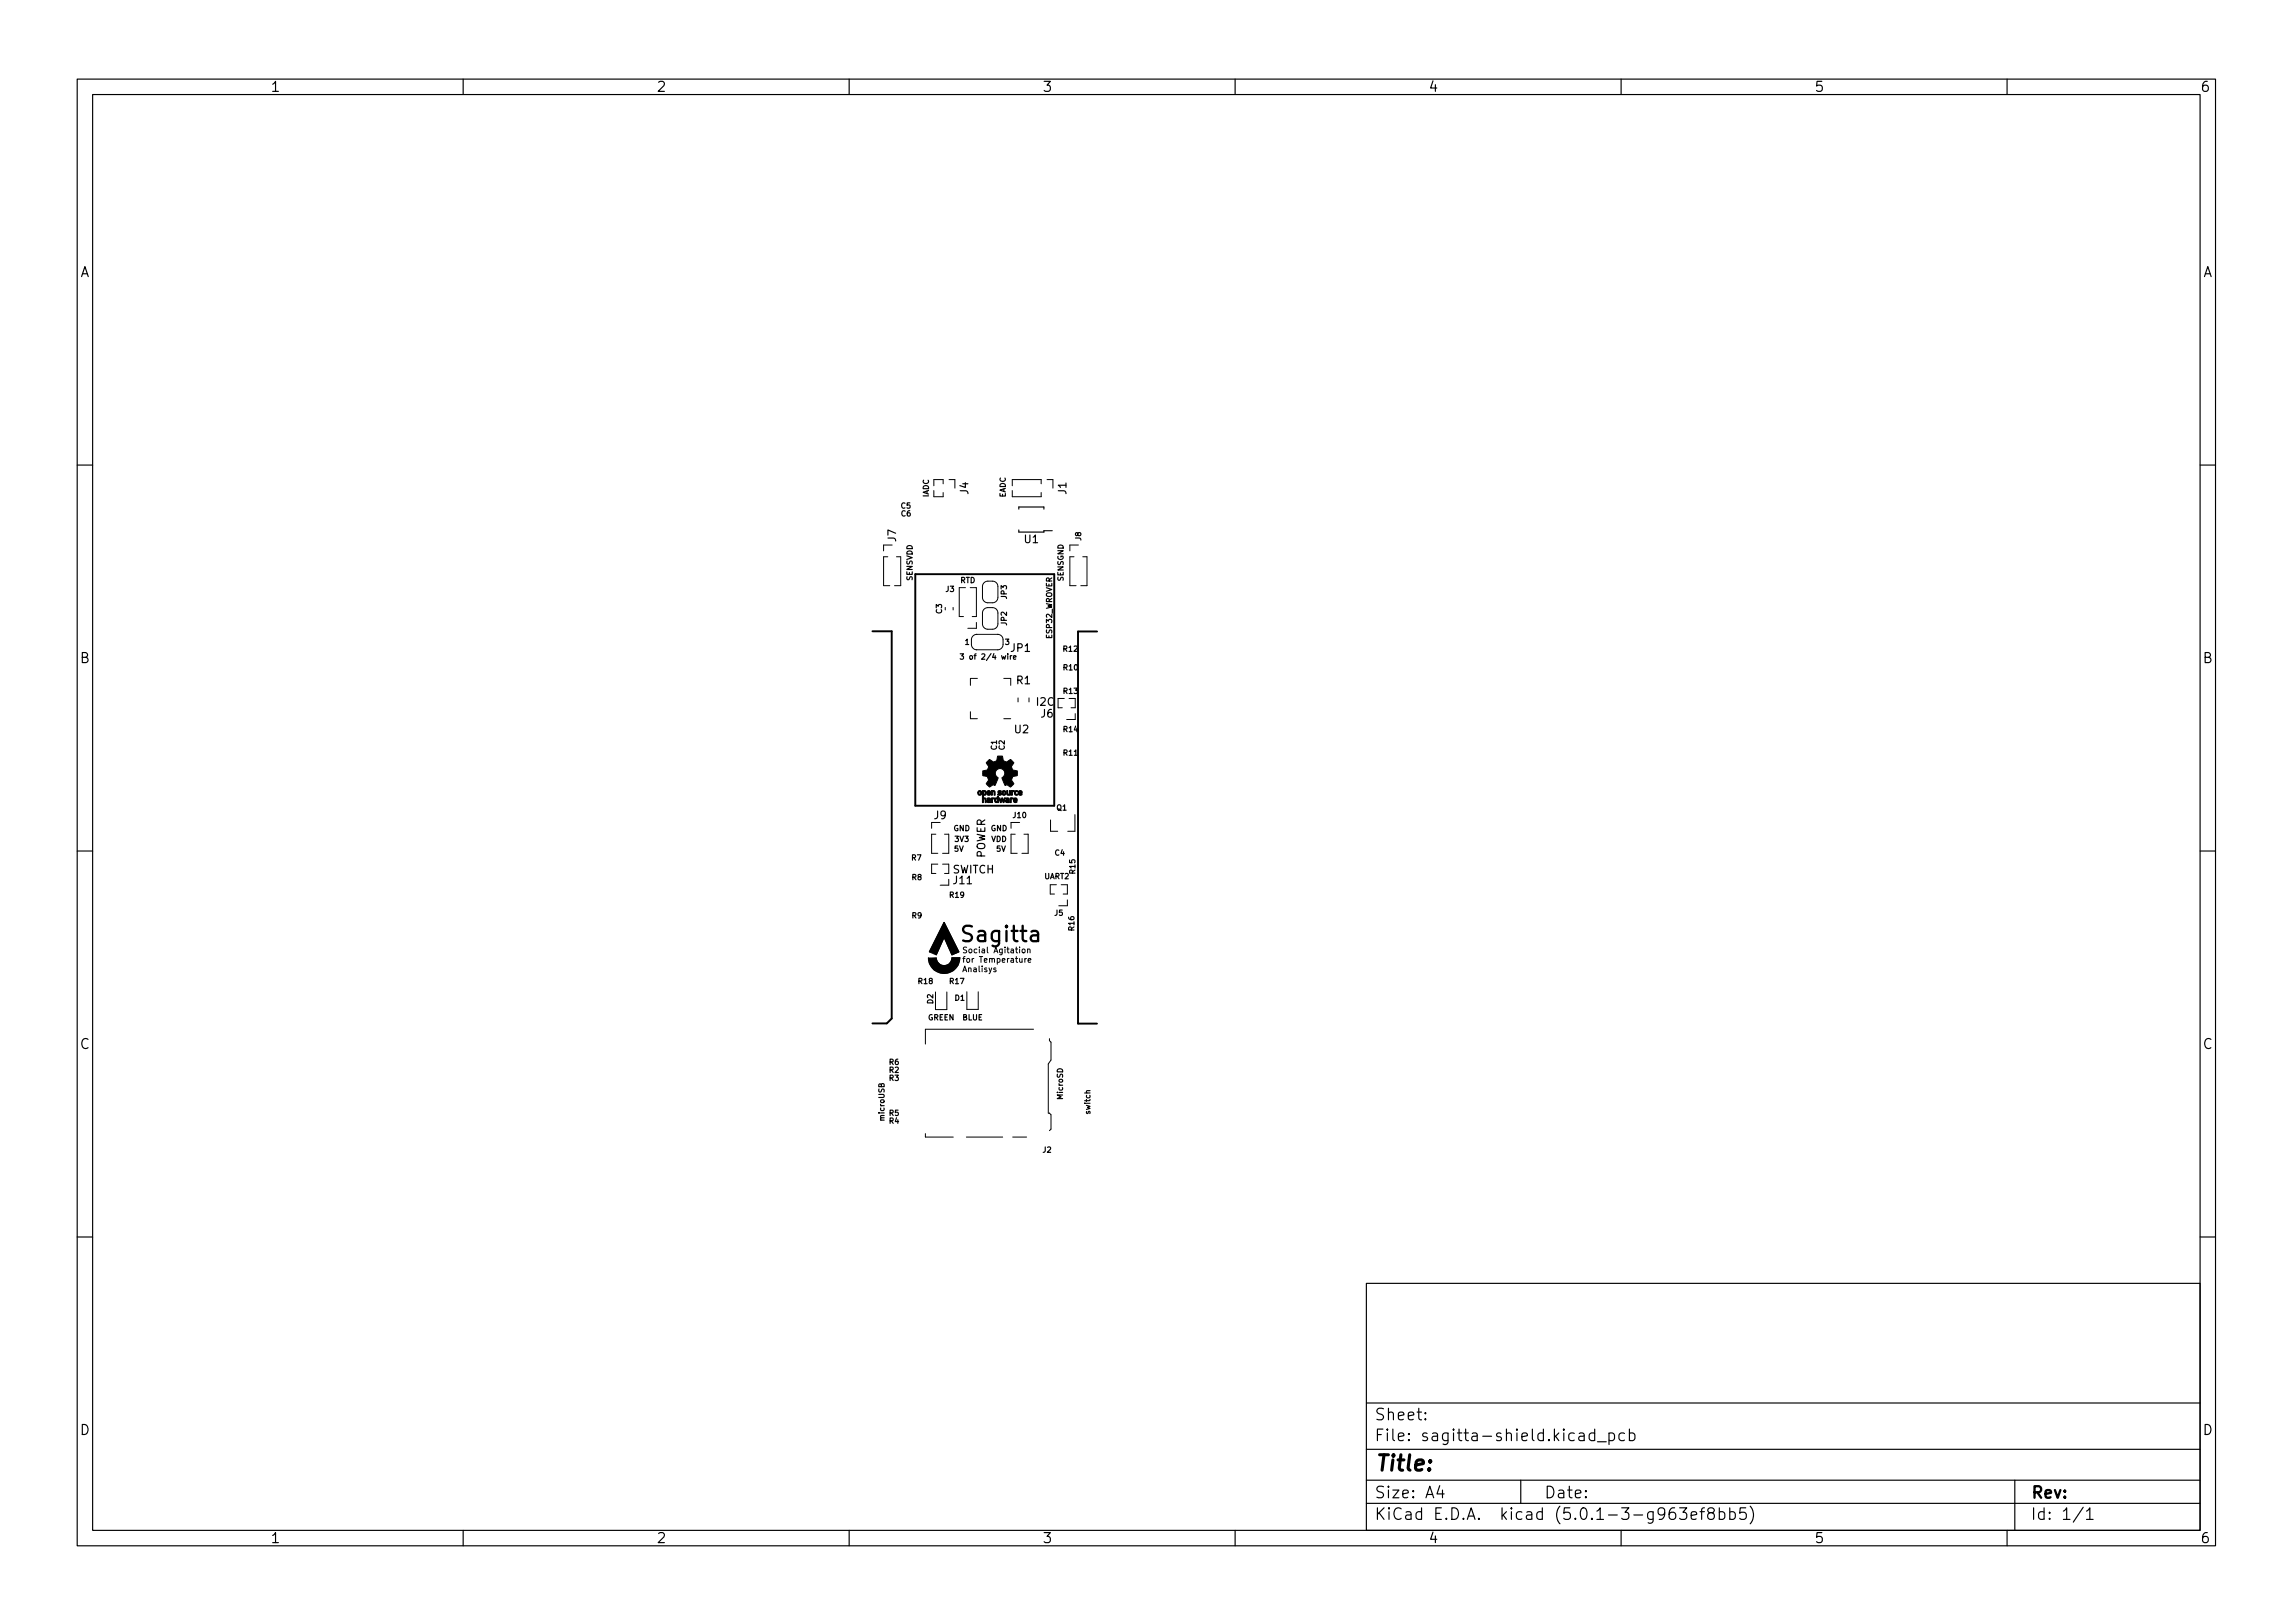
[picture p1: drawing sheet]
<svg xmlns="http://www.w3.org/2000/svg" width="297mm" height="210mm" viewBox="0 0 297 210" stroke-linecap="round" stroke-linejoin="round" font-family="sans-serif">
<defs><g id="words">
<g font-size="2.8">
<text x="125" y="122">Sagitta</text>
<text x="178" y="190.6">Title:</text>
</g>
<g font-size="2.1">
<text x="178" y="184">Sheet:</text>
<text x="178" y="186.7">File: sagitta-shield.kicad_pcb</text>
<text x="178" y="196.9">KiCad E.D.A. kicad (5.0.1-3-g963ef8bb5)</text>
<text x="178" y="194.1">Size: A4</text>
<text x="200" y="194.1">Date:</text>
<text x="263" y="194.1">Rev:</text>
<text x="263" y="196.9">Id: 1/1</text>
</g>
<g font-size="1.8">
<text x="35" y="11.9">1</text>
<text x="85" y="11.9">2</text>
<text x="135" y="11.9">3</text>
<text x="185" y="11.9">4</text>
<text x="235" y="11.9">5</text>
<text x="285" y="11.9">6</text>
<text x="10.3" y="35.9">A</text>
<text x="285.3" y="35.9">A</text>
<text x="10.3" y="85.9">B</text>
<text x="285.3" y="85.9">B</text>
<text x="10.3" y="135.9">C</text>
<text x="285.3" y="135.9">C</text>
<text x="10.3" y="185.9">D</text>
<text x="285.3" y="185.9">D</text>
<text x="35" y="199.9">1</text>
<text x="85" y="199.9">2</text>
<text x="135" y="199.9">3</text>
<text x="185" y="199.9">4</text>
<text x="235" y="199.9">5</text>
<text x="285" y="199.9">6</text>
</g>
<g font-size="1.4">
<text x="125.4" y="64" transform="rotate(-90 125.4 64)">J4</text>
<text x="138.1" y="64" transform="rotate(-90 138.1 64)">J1</text>
<text x="116.1" y="70.1" transform="rotate(-90 116.1 70.1)">J7</text>
<text x="132.7" y="70.4">U1</text>
<text x="131" y="84.4">JP1</text>
<text x="131.7" y="88.6">R1</text>
<text x="131.4" y="95">U2</text>
<text x="134.3" y="91.4">I2C</text>
<text x="134.9" y="93">J6</text>
<text x="121" y="106.1">J9</text>
<text x="123.4" y="113.1">SWITCH</text>
<text x="127.6" y="111.2" transform="rotate(-90 127.6 111.2)">POWER</text>
<text x="123.6" y="114.5">J11</text>
</g>
<g font-size="1">
<text x="116.7" y="65.9">C5</text>
<text x="120.3" y="64.4" transform="rotate(-90 120.3 64.4)">IADC</text>
<text x="130.3" y="64.5" transform="rotate(-90 130.3 64.5)">EADC</text>
<text x="116.7" y="66.9">C6</text>
<text x="140.1" y="70" transform="rotate(-90 140.1 70)">J8</text>
<text x="118.2" y="75.2" transform="rotate(-90 118.2 75.2)">SENSVDD</text>
<text x="122.5" y="76.7">J3</text>
<text x="124.4" y="75.5">RTD</text>
<text x="130.4" y="77.6" transform="rotate(-90 130.4 77.6)">JP3</text>
<text x="137.8" y="75.3" transform="rotate(-90 137.8 75.3)">SENSGND</text>
<text x="122" y="79.5" transform="rotate(-90 122 79.5)">C3</text>
<text x="125" y="83.5">1</text>
<text x="130.2" y="83.5">3</text>
<text x="130.4" y="81" transform="rotate(-90 130.4 81)">JP2</text>
<text x="136.3" y="82.7" transform="rotate(-90 136.3 82.7)">ESP32_WROVER</text>
<text x="125.2" y="85.4">3 of 2/4 wire</text>
<text x="137.8" y="84.4">R12</text>
<text x="137.8" y="86.8">R10</text>
<text x="137.8" y="89.9">R13</text>
<text x="137.8" y="94.8">R14</text>
<text x="129.1" y="97.1" transform="rotate(-90 129.1 97.1)">C1</text>
<text x="130.1" y="97.1" transform="rotate(-90 130.1 97.1)">C2</text>
<text x="137.8" y="97.9">R11</text>
<text x="123.5" y="107.7">GND</text>
<text x="128.3" y="107.7">GND</text>
<text x="131.3" y="106">J10</text>
<text x="136.9" y="105">Q1</text>
<text x="118.1" y="111.5">R7</text>
<text x="123.6" y="110.3">5V</text>
<text x="123.7" y="109.1">3V3</text>
<text x="128.4" y="109.1">VDD</text>
<text x="129.1" y="110.3">5V</text>
<text x="135.3" y="113.9">UART2</text>
<text x="136.7" y="110.8">C4</text>
<text x="139.3" y="113.2" transform="rotate(-90 139.3 113.2)">R15</text>
<text x="118.1" y="114">R8</text>
<text x="118.1" y="119">R9</text>
<text x="123.1" y="116.3">R19</text>
<text x="136.6" y="118.6">J5</text>
<text x="124.6" y="123.5">Social Agitation</text>
<text x="124.6" y="124.7">for Temperature</text>
<text x="124.6" y="125.9">Analisys</text>
<text x="139.2" y="120.5" transform="rotate(-90 139.2 120.5)">R16</text>
<text x="119" y="127.5">R18</text>
<text x="120.9" y="130" transform="rotate(-90 120.9 130)">D2</text>
<text x="123.1" y="127.5">R17</text>
<text x="123.7" y="129.6">D1</text>
<text x="115.2" y="137.9">R6</text>
<text x="120.2" y="132.2">GREEN</text>
<text x="124.7" y="132.2">BLUE</text>
<text x="115.2" y="139">R2</text>
<text x="115.2" y="140">R3</text>
<text x="137.7" y="142.4" transform="rotate(-90 137.7 142.4)">MicroSD</text>
<text x="114.6" y="145.1" transform="rotate(-90 114.6 145.1)">microUSB</text>
<text x="115.2" y="145.6">R4</text>
<text x="115.2" y="144.5">R5</text>
<text x="135.1" y="149.3">J2</text>
<text x="141.2" y="144.3" transform="rotate(-90 141.2 144.3)">switch</text>
</g>
</g></defs>
<g fill="none" stroke="#000" stroke-width=".15">
<path d="M10 10.2h277v190.1h-277zM12 12.2h273v186.1h-273zM60 10.2v2M110 10.2v2M160 10.2v2M210 10.2v2M260 10.2v2M10 60.2h2M132 66v-.3h3.2v.3M132 68.7v.2h3.2v-.1h1.1M285 60.2h2M124.4 84.7h.4l-.2 .3h.2v.3l-.1 .1-.3-.1"/>
<path d="M131.3 85.2l.3-.1v-.1l-.2-.1-.1 .1v.4h.3M10 110.2h2M285 110.2h2M120.3 124.1a2.03 2.03 0 0 0 2 2 2.03 2.03 0 0 0 2-2h-1a1.02 1.02 0 0 1-1 1 1.02 1.02 0 0 1-1-1M120.4 123.3l1.9-3.8 1.9 3.8-.9 .4-1-2.3-1 2.3M10 160.2h2M177 166.3h108v32h-108zM285 160.2h2M60 198.3v2M110 198.3v2M160 198.3v2M177 194.8h108"/>
<path d="M177 191.8h108M177 187.8h108M177 181.8h108M184.6 183.8l.1 .1h-.1v-.1v.1M184.6 183l.1 .1h-.1v-.1v.1M186.5 192.5l-.4 1h1M186.9 193v1M197 191.8v3M206.6 185.7l-.5-.1-.2 .3v.4l.1 .3h.1h.5M206.6 185.1v1.5M206.9 186.8h1.2M208.4 185.7l.5-.1 .2 .3v.4l-.1 .3h-.1h-.5"/>
<path d="M208.4 185.6v1.5M210 198.3v2M210.4 185.7l-.4-.1-.3 .3v.4l.2 .3h.1h.4M211.1 185.7l.4-.1 .3 .3v.4l-.2 .3h-.1h-.4M211.1 185.1v1.5M217.6 195.3h.9l-.5 .6a.41 .41 0 0 1 .5 .3v.3l-.1 .3h-.6l-.2-.1M219.1 196.3l.7-.1-.1-.3-.4-.1-.2 .2v.8h.2h.4M220.2 195.8h.6M220.8 195.3l-.3 .1-.1 .1v1.3M221.5 196l-.1-.1a.31 .31 0 0 1-.2-.3 .31 .31 0 0 1 .3-.3h.3l.3 .3-.2 .3-.4 .1-.3 .3 .1 .4 .2 .1h.3l.3-.3v-.2l-.3-.3M222.7 195.9l.4-.1 .3 .3v.4l-.1 .3h-.2h-.4M222.7 195.3v1.5"/>
<path d="M224.1 195.9l.4-.1 .3 .3v.4l-.2 .3h-.1h-.4M224.1 195.3v1.5M226.1 195.3h-.7v.7l.2-.1 .5 .1 .1 .2-.1 .5-.2 .1h-.3l-.2-.1M226.7 195.1a1.72 1.72 0 0 1 0 2.3M260 198.3v2M261 191.8v6.5M269.9 195.3l-1.3 1.9M270.3 195.8l.4-.5v1.5M270.3 196.8h.8"/>
</g>
<path d="M120.3 124.1h.9l.2 .5 .4 .4 .5 .1 .6-.1 .3-.5 .1-.4h1a2.01 2.01 0 0 1-2 2 2.01 2.01 0 0 1-2-2zM122.3 119.5l1.9 3.8-.9 .4-1-2.3-1 2.3-.9-.4z" fill="#000" stroke="#000" stroke-width=".15"/>
<g fill="none" stroke="#000" stroke-width=".13">
<path d="M115 72.1h-.5v3.8h.8M115.6 70.6h-1.1v.8M116.1 72.1h.6v3.8h-.8M121 63.5v.9h1.2v-.6M122.2 62.7v-.6h-1.2v.8M122.5 78.7v.3M122.9 62.1h.8v1.1M123.5 78.7v.3M125.1 76.1h-.8v3.8h.5M125.7 76.1h.8v3.8h-.6M127.5 78.9l.3-.2h.8a.7 .7 0 0 1 .7 .7v1.4a.7 .7 0 0 1-.7 .7h-.6a.7 .7 0 0 1-.7-.7v-1.4zM127.5 75.5l.3-.2h.8a.7 .7 0 0 1 .7 .7v1.4a.7 .7 0 0 1-.7 .7h-.6a.7 .7 0 0 1-.7-.7v-1.5z"/>
<path d="M131.1 63.5v.9h3.8v-.6M134.9 62.7v-.6h-3.8v.8M135.6 62.1h.8v1.1M139.1 72.1h-.5v3.8h.8M139.7 70.6h-1.1v.8M140.3 72.1h.5v3.8h-.8M125.7 92.2v.9h.9M126.5 80.6v.8h-1.1M126.5 84.2h2.8M126.5 82.2h2.8M126.5 82.2a.7 .7 0 0 0-.7 .7v.6a.7 .7 0 0 0 .7 .7M126.6 87.9h-.9v.9"/>
<path d="M129.2 82.2a.7 .7 0 0 1 .7 .7M129.9 83.5a.7 .7 0 0 1-.7 .7M130 93.1h.9M130 87.9h.9v.9M131.9 90.4v.5M133.3 90.4v.5M137.9 90.5h-.8v1.2h.5M138.5 90.5h.8v1.2h-.6M139.3 92.5v.7h-1.1M120.7 106.5v.8M121.2 108.1h-.5v2.4h.8M121.5 111.9h-.8v1.3h.5"/>
<path d="M122.1 111.9h.8v1.3h-.5M122.4 108.1h.5v2.4h-.8M122.9 113.9v.8h-1.1M131.5 108.1h-.5v2.4h.8M132.1 106.5h-1.1v.8M132.6 108.1h.6v2.4h-.8M136.1 106.2v1.5h.9M136.9 114.6h-.8v1.2h.5M137.5 114.6h.8v1.2h-.6M138.3 116.6v.7h-1.1M139.2 105.5v2.2h-.9M121.2 128.5v2.3h1.5v-2.3"/>
<path d="M125.2 128.5v2.3h1.5v-2.3M133 124.2l-.2 .1M133.2 124.4l.3-.1v-.1h-.2l-.1 .1v.3h.3M133.9 133.3h-14v2M135.9 134.6v.2l.2 .2v2.3l-.3 .5v6.4h.1l.2 .2v1.9l-.2 .2M119.9 146.9v.4h3.6M125.2 147.3h4.7M131.2 147.3h1.8"/>
</g>
<path d="M118.6 74.4h18v30h-18zM113 81.8h2.5v50.1l-.6 .7h-1.9M142.1 81.8h-2.5v50.8h2.5" fill="none" stroke="#000" stroke-width=".25"/>
<g fill="#000" stroke="#000" stroke-width=".13">
<path d="M128 98.5h.1a.2 .2 0 0 1 .2-.1 .2 .2 0 0 1 .1 .2l.3 .1 .4-.1 .1-.7h.7l.1 .7 .4 .1 .4-.2a.16 .16 0 0 1 .2-.1 .16 .16 0 0 1 .1 .1l.1 .2a.2 .2 0 0 1 .1 .2 .2 .2 0 0 1-.1 .2 .49 .49 0 0 0-.1 .6 .49 .49 0 0 0 .6 .1l.1 .1v.5l-.2 .1a.47 .47 0 0 0-.6 .6l.3 .4-.4 .5-.2-.1a.3 .3 0 0 0-.5-.1l-.4-1a.63 .63 0 0 0 .4-.8 .63 .63 0 0 0-.8-.4 .63 .63 0 0 0-.5 .7l.4 .5-.4 1-.2-.1-.5 .3-.3-.3a.25 .25 0 0 1-.1-.3 .25 .25 0 0 1 .1-.2 .45 .45 0 0 0 .1-.5 .45 .45 0 0 0-.5-.2h-.2v-.6a.57 .57 0 0 0 .7-.4 .57 .57 0 0 0-.2-.7zM126.7 102.5a.28 .28 0 0 1 .4 0 .28 .28 0 0 1 0 .4 .28 .28 0 0 1-.4-.1v-.1h.1a.15 .15 0 0 0 .2 .1 .15 .15 0 0 0 0-.2h-.1l-.1 .1h-.1zM127.3 102.4h.1a.28 .28 0 0 1 .3 .3 .28 .28 0 0 1-.3 .3v.4h.2l.1 .1 .1 .5h-.2v-.4l-.1-.1-.1 .1v.4h-.1v-1.3h.1v.1a.13 .13 0 0 0 .2-.1 .13 .13 0 0 0-.2-.1v.1h-.1zM127.9 103.4a.28 .28 0 0 1 .3 0 .28 .28 0 0 1 .1 .3v.3l-.4-.1-.1-.1h.3l.1-.1-.4 .1 .1-.1 .3-.1zM127.9 102.5a.27 .27 0 0 1 .3 0 .27 .27 0 0 1 .1 .3h-.3l.1 .1h.2a.25 .25 0 0 1-.4 .1 .25 .25 0 0 1-.1-.4h.4l-.1-.1-.3 .1zM128.4 103.4h.4a.25 .25 0 0 0-.2 .4v.2h-.2zM128.4 102.4l.5 .1v.5h-.1v-.3a.13 .13 0 0 0-.1-.2 .13 .13 0 0 0-.1 .2v.3h-.2zM128.9 103.4h.3v-.3h.1v.9l-.1-.1a.23 .23 0 0 1-.3 0 .23 .23 0 0 1-.1-.2h.2a.13 .13 0 0 0 .1 .1 .13 .13 0 0 0 .1-.2l-.1-.1-.1 .2h-.2zM129.3 102.5l.3-.1 .1 .1v.1l-.2-.1-.1 .1a.24 .24 0 0 1 .3 .1 .24 .24 0 0 1-.1 .3 .24 .24 0 0 1-.3 0l-.1-.1 .1-.1 .2 .1 .1-.1a.22 .22 0 0 1-.3-.1 .22 .22 0 0 1 0-.2zM129.4 103.4h.1l.1 .3 .2-.3h.1l.1 .4 .1-.4h.2l-.2 .6h-.2l-.1-.4-.1 .4h-.1zM129.9 102.5a.28 .28 0 0 1 .4 0 .28 .28 0 0 1-.1 .4 .28 .28 0 0 1-.4 0v-.2h.1l.1 .1a.13 .13 0 0 0 .1 0 .13 .13 0 0 0 0-.2 .13 .13 0 0 0-.2 0l-.1 .1zM130.4 102.4h.1v.2a.17 .17 0 0 0 0 .2 .17 .17 0 0 0 .2 .1l.1-.5h.1v.6a.35 .35 0 0 1-.5-.3z"/>
<path d="M130.3 103.4a.28 .28 0 0 1 .4 0 .28 .28 0 0 1 0 .3v.3h-.4v-.2h.2l.1-.1-.3 .1v-.1l.3-.1zM130.9 103.4h.4l-.2 .1a.17 .17 0 0 0-.1 .1 .17 .17 0 0 0 0 .2v.2h-.1zM131 102.4l.4 .1-.3 .1v.4h-.1zM131.3 103.4a.27 .27 0 0 1 .4 0 .27 .27 0 0 1 .1 .3h-.4l.1 .1h.2a.25 .25 0 0 1-.3 .2 .25 .25 0 0 1-.1-.4h.3a.12 .12 0 0 0-.1-.1 .12 .12 0 0 0-.1 .1h-.1zM131.5 102.5l.3-.1 .1 .1v.1a.19 .19 0 0 0-.3 0 .19 .19 0 0 0 0 .2 .19 .19 0 0 0 .2 .1h.1a.28 .28 0 0 1-.5 0 .28 .28 0 0 1 .1-.4zM132 102.5a.26 .26 0 0 1 .3 0 .26 .26 0 0 1 .1 .3h-.3a.19 .19 0 0 0 .3 .1 .26 .26 0 0 1-.4 .1 .26 .26 0 0 1-.1-.4h.4a.12 .12 0 0 0-.1-.1 .12 .12 0 0 0-.1 .1h-.2z"/>
</g>
<use href="#words"/>
</svg>
